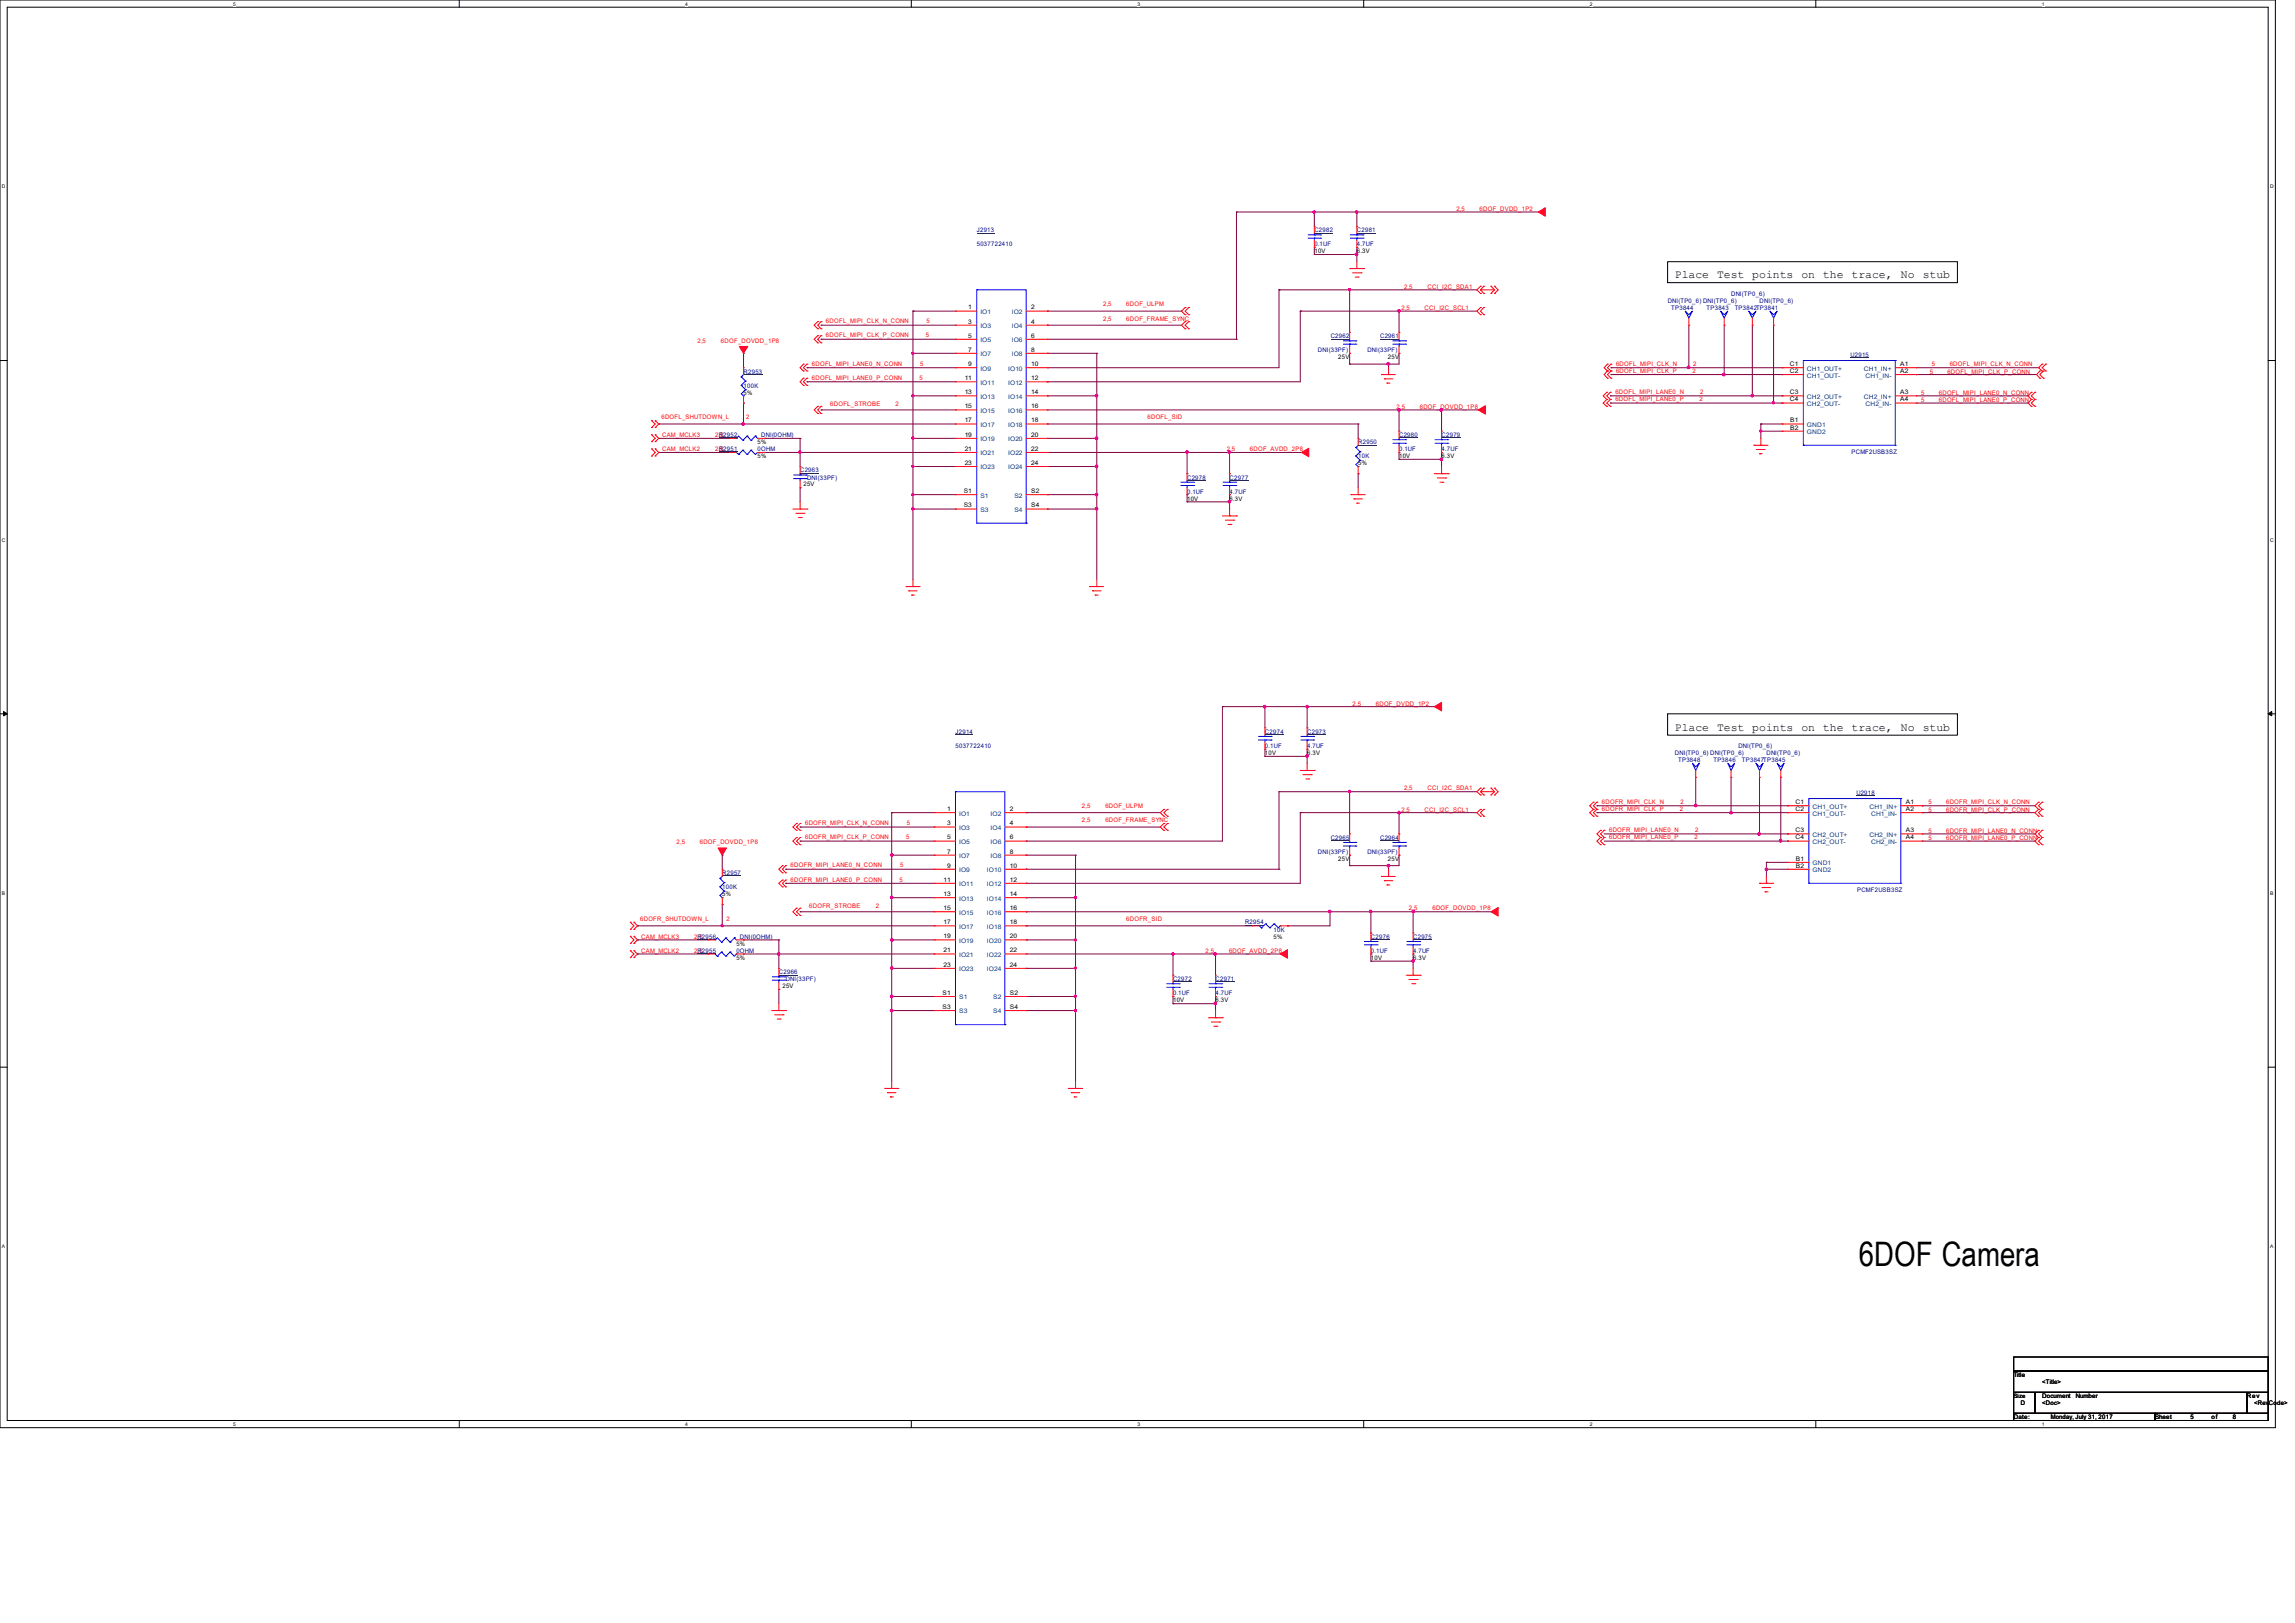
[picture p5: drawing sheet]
<svg xmlns="http://www.w3.org/2000/svg" width="297mm" height="210mm" viewBox="0 0 297 210" stroke-linecap="round" stroke-linejoin="round" font-family="sans-serif">
<defs><g id="words">
<text font-size="4.4" x="240.6" y="163.8">6DOF Camera</text>
<g font-size="1.5">
<text x="216.7" y="36">Place Test points on the trace,</text>
<text x="246" y="36">No</text>
<text x="248.8" y="36">stub</text>
<text x="216.7" y="94.5">Place Test points on the trace,</text>
<text x="246" y="94.5">No</text>
<text x="248.8" y="94.5">stub</text>
</g>
<g font-size=".8" fill="#f00">
<text x="188.5" y="27.3">2,5</text>
<text x="191.5" y="27.3">6DOF_DVDD_1P2</text>
<text x="106.9" y="41.8">6DOFL_MIPI_CLK_N_CONN</text>
<text x="119.9" y="41.8">5</text>
<text x="142.8" y="39.6">2,5</text>
<text x="142.8" y="41.5">2,5</text>
<text x="145.8" y="39.6">6DOF_ULPM</text>
<text x="145.8" y="41.5">6DOF_FRAME_SYNC</text>
<text x="181.4" y="40.1">2,5</text>
<text x="181.7" y="37.3">2,5</text>
<text x="184.4" y="40.1">CCI_I2C_SCL1</text>
<text x="184.8" y="37.3">CCI_I2C_SDA1</text>
<text x="90.3" y="44.3">2,5</text>
<text x="93.3" y="44.3">6DOF_DOVDD_1P8</text>
<text x="105.1" y="47.3">6DOFL_MIPI_LANE0_N_CONN</text>
<text x="106.9" y="43.6">6DOFL_MIPI_CLK_P_CONN</text>
<text x="119.1" y="47.3">5</text>
<text x="119.8" y="43.6">5</text>
<text x="209.1" y="47.3">6DOFL_MIPI_CLK_N</text>
<text x="219.1" y="47.3">2</text>
<text x="250" y="47.4">5</text>
<text x="252.3" y="47.4">6DOFL_MIPI_CLK_N_CONN</text>
<text x="105.1" y="49.1">6DOFL_MIPI_LANE0_P_CONN</text>
<text x="107.4" y="52.5">6DOFL_STROBE</text>
<text x="115.9" y="52.5">2</text>
<text x="119" y="49.1">5</text>
<text x="180.7" y="52.9">2,5</text>
<text x="183.7" y="52.9">6DOF_DOVDD_1P8</text>
<text x="209.1" y="51">6DOFL_MIPI_LANE0_N</text>
<text x="209.1" y="51.9">6DOFL_MIPI_LANE0_P</text>
<text x="209.1" y="48.2">6DOFL_MIPI_CLK_P</text>
<text x="219" y="48.2">2</text>
<text x="219.9" y="51.9">2</text>
<text x="220" y="51">2</text>
<text x="248.6" y="52">5</text>
<text x="248.6" y="51.1">5</text>
<text x="249.7" y="48.3">5</text>
<text x="250.9" y="52">6DOFL_MIPI_LANE0_P_CONN</text>
<text x="250.9" y="51.1">6DOFL_MIPI_LANE0_N_CONN</text>
<text x="252" y="48.3">6DOFL_MIPI_CLK_P_CONN</text>
<text x="85.6" y="54.3">6DOFL_SHUTDOWN_L</text>
<text x="85.7" y="58.4">CAM_MCLK2</text>
<text x="85.7" y="56.6">CAM_MCLK3</text>
<text x="92.5" y="58.4">2,5</text>
<text x="92.5" y="56.6">2,5</text>
<text x="96.6" y="54.3">2</text>
<text x="148.5" y="54.3">6DOFL_SID</text>
<text x="158.8" y="58.4">2,5</text>
<text x="161.8" y="58.4">6DOF_AVDD_2P8</text>
<text x="175.1" y="91.3">2,5</text>
<text x="178.1" y="91.3">6DOF_DVDD_1P2</text>
<text x="104.2" y="106.8">6DOFR_MIPI_CLK_N_CONN</text>
<text x="117.4" y="106.8">5</text>
<text x="140" y="104.6">2,5</text>
<text x="140" y="106.4">2,5</text>
<text x="143.1" y="104.6">6DOF_ULPM</text>
<text x="143.1" y="106.4">6DOF_FRAME_SYNC</text>
<text x="181.4" y="105">2,5</text>
<text x="181.7" y="102.3">2,5</text>
<text x="184.4" y="105">CCI_I2C_SCL1</text>
<text x="184.8" y="102.3">CCI_I2C_SDA1</text>
<text x="207.3" y="104">6DOFR_MIPI_CLK_N</text>
<text x="207.3" y="104.9">6DOFR_MIPI_CLK_P</text>
<text x="208.2" y="107.6">6DOFR_MIPI_LANE0_N</text>
<text x="217.4" y="104.9">2</text>
<text x="217.5" y="104">2</text>
<text x="219.4" y="107.6">2</text>
<text x="249.6" y="107.8">5</text>
<text x="249.6" y="104.1">5</text>
<text x="249.6" y="105">5</text>
<text x="251.9" y="107.8">6DOFR_MIPI_LANE0_N_CONN</text>
<text x="251.9" y="104.1">6DOFR_MIPI_CLK_N_CONN</text>
<text x="251.9" y="105">6DOFR_MIPI_CLK_P_CONN</text>
<text x="87.5" y="109.2">2,5</text>
<text x="90.6" y="109.2">6DOF_DOVDD_1P8</text>
<text x="102.3" y="112.2">6DOFR_MIPI_LANE0_N_CONN</text>
<text x="104.2" y="108.6">6DOFR_MIPI_CLK_P_CONN</text>
<text x="116.5" y="112.2">5</text>
<text x="117.3" y="108.6">5</text>
<text x="208.2" y="108.6">6DOFR_MIPI_LANE0_P</text>
<text x="219.3" y="108.6">2</text>
<text x="249.6" y="108.7">5</text>
<text x="251.9" y="108.7">6DOFR_MIPI_LANE0_P_CONN</text>
<text x="82.9" y="119.2">6DOFR_SHUTDOWN_L</text>
<text x="94" y="119.2">2</text>
<text x="102.3" y="114.1">6DOFR_MIPI_LANE0_P_CONN</text>
<text x="104.7" y="117.5">6DOFR_STROBE</text>
<text x="113.3" y="117.5">2</text>
<text x="116.4" y="114.1">5</text>
<text x="145.8" y="119.2">6DOFR_SID</text>
<text x="182.3" y="117.8">2,5</text>
<text x="185.4" y="117.8">6DOF_DOVDD_1P8</text>
<text x="83" y="123.3">CAM_MCLK2</text>
<text x="83" y="121.5">CAM_MCLK3</text>
<text x="89.8" y="123.3">2,5</text>
<text x="89.8" y="121.5">2,5</text>
<text x="156" y="123.3">2,5</text>
<text x="159.1" y="123.3">6DOF_AVDD_2P8</text>
</g>
<g font-size=".8" fill="#000080">
<text x="126.4" y="30.1">J2913</text>
<text x="126.4" y="31.9">5037722410</text>
<text x="170.1" y="30.1">C2982</text>
<text x="170.1" y="31.9">0.1UF</text>
<text x="175.6" y="30.1">C2981</text>
<text x="175.6" y="31.9">4.7UF</text>
<text x="215.8" y="39.2">DNI(TP0_6) DNI(TP0_6)</text>
<text x="216.3" y="40.1">TP3844</text>
<text x="220.9" y="40.1">TP3843</text>
<text x="224" y="38.3">DNI(TP0_6)</text>
<text x="224.5" y="40.1">TP3842TP3841</text>
<text x="227.7" y="39.2">DNI(TP0_6)</text>
<text x="170.6" y="45.6">DNI(33PF)</text>
<text x="172.2" y="43.8">C2962</text>
<text x="177" y="45.6">DNI(33PF)</text>
<text x="178.6" y="43.8">C2961</text>
<text x="239.5" y="46.1">U2915</text>
<text x="96.2" y="48.3">R2953</text>
<text x="96.2" y="50.2">100K</text>
<text x="93" y="56.6">R2952</text>
<text x="93" y="58.4">R2951</text>
<text x="98" y="58.4">0OHM</text>
<text x="98.5" y="56.6">DNI(0OHM)</text>
<text x="175.8" y="57.5">R2950</text>
<text x="175.8" y="59.3">10K</text>
<text x="181.1" y="56.6">C2980</text>
<text x="181.1" y="58.4">0.1UF</text>
<text x="186.6" y="56.6">C2979</text>
<text x="186.6" y="58.4">4.7UF</text>
<text x="239.6" y="58.8">PCMF2USB3SZ</text>
<text x="103.6" y="61.1">C2963</text>
<text x="104.4" y="62.1">DNI(33PF)</text>
<text x="153.6" y="62.1">C2978</text>
<text x="153.6" y="63.9">0.1UF</text>
<text x="159.1" y="62.1">C2977</text>
<text x="159.1" y="63.9">4.7UF</text>
<text x="123.7" y="95">J2914</text>
<text x="163.7" y="95">C2974</text>
<text x="169.2" y="95">C2973</text>
<text x="123.7" y="96.8">5037722410</text>
<text x="163.7" y="96.8">0.1UF</text>
<text x="169.2" y="96.8">4.7UF</text>
<text x="216.8" y="97.7">DNI(TP0_6) DNI(TP0_6)</text>
<text x="217.2" y="98.6">TP3848</text>
<text x="221.8" y="98.6">TP3846</text>
<text x="225" y="96.8">DNI(TP0_6)</text>
<text x="225.4" y="98.6">TP3847TP3845</text>
<text x="228.6" y="97.7">DNI(TP0_6)</text>
<text x="240.3" y="102.8">U2918</text>
<text x="93.5" y="113.2">R2957</text>
<text x="170.6" y="110.5">DNI(33PF)</text>
<text x="172.2" y="108.7">C2965</text>
<text x="177" y="110.5">DNI(33PF)</text>
<text x="178.6" y="108.7">C2964</text>
<text x="93.5" y="115.1">100K</text>
<text x="161.1" y="119.6">R2954</text>
<text x="240.3" y="115.4">PCMF2USB3SZ</text>
<text x="90.3" y="123.3">R2955</text>
<text x="90.3" y="121.5">R2956</text>
<text x="95.3" y="123.3">0OHM</text>
<text x="95.8" y="121.5">DNI(0OHM)</text>
<text x="164.8" y="120.6">10K</text>
<text x="177.4" y="121.5">C2976</text>
<text x="177.4" y="123.3">0.1UF</text>
<text x="182.9" y="121.5">C2975</text>
<text x="182.9" y="123.3">4.7UF</text>
<text x="100.8" y="126.1">C2966</text>
<text x="101.7" y="127">DNI(33PF)</text>
<text x="151.8" y="127">C2972</text>
<text x="151.8" y="128.8">0.1UF</text>
<text x="157.3" y="127">C2971</text>
<text x="157.3" y="128.8">4.7UF</text>
</g>
<g font-size=".8">
<text x="170.1" y="32.8">10V</text>
<text x="175.6" y="32.8">6.3V</text>
<text x="125.3" y="41.9">3</text>
<text x="125.3" y="40">1</text>
<text x="133.4" y="41.9">4</text>
<text x="133.4" y="40">2</text>
<text x="125.3" y="47.4">9</text>
<text x="125.3" y="45.5">7</text>
<text x="125.3" y="43.7">5</text>
<text x="133.4" y="47.4">10</text>
<text x="133.4" y="45.5">8</text>
<text x="133.4" y="43.7">6</text>
<text x="173.2" y="46.5">25V</text>
<text x="179.6" y="46.5">25V</text>
<text x="231.7" y="47.4">C1</text>
<text x="245.9" y="47.4">A1</text>
<text x="96.2" y="51.1">5%</text>
<text x="124.8" y="49.2">11</text>
<text x="124.8" y="52.8">15</text>
<text x="124.8" y="51">13</text>
<text x="133.4" y="49.2">12</text>
<text x="133.4" y="52.8">16</text>
<text x="133.4" y="51">14</text>
<text x="231.7" y="48.3">C2</text>
<text x="231.7" y="51">C3</text>
<text x="231.7" y="51.9">C4</text>
<text x="245.9" y="48.3">A2</text>
<text x="245.9" y="51">A3</text>
<text x="245.9" y="51.9">A4</text>
<text x="98" y="57.5">5%</text>
<text x="98" y="59.3">5%</text>
<text x="124.8" y="56.5">19</text>
<text x="124.8" y="54.7">17</text>
<text x="124.8" y="58.3">21</text>
<text x="133.4" y="56.5">20</text>
<text x="133.4" y="54.7">18</text>
<text x="133.4" y="58.3">22</text>
<text x="181.1" y="59.3">10V</text>
<text x="186.6" y="59.3">6.3V</text>
<text x="231.7" y="54.7">B1</text>
<text x="231.7" y="55.6">B2</text>
<text x="104" y="62.9">25V</text>
<text x="124.7" y="63.8">S1</text>
<text x="124.7" y="65.7">S3</text>
<text x="124.8" y="60.2">23</text>
<text x="133.4" y="63.8">S2</text>
<text x="133.4" y="65.7">S4</text>
<text x="133.4" y="60.2">24</text>
<text x="153.6" y="64.8">10V</text>
<text x="159.1" y="64.8">6.3V</text>
<text x="175.8" y="60.2">5%</text>
<text x="163.7" y="97.7">10V</text>
<text x="169.2" y="97.7">6.3V</text>
<text x="122.6" y="106.8">3</text>
<text x="122.6" y="104.9">1</text>
<text x="130.7" y="106.8">4</text>
<text x="130.7" y="104.9">2</text>
<text x="232.4" y="104.1">C1</text>
<text x="232.4" y="104.9">C2</text>
<text x="232.4" y="107.7">C3</text>
<text x="246.6" y="104.1">A1</text>
<text x="246.6" y="104.9">A2</text>
<text x="246.6" y="107.7">A3</text>
<text x="122.6" y="112.3">9</text>
<text x="122.6" y="110.4">7</text>
<text x="122.6" y="108.6">5</text>
<text x="130.7" y="112.3">10</text>
<text x="130.7" y="110.4">8</text>
<text x="130.7" y="108.6">6</text>
<text x="173.2" y="111.4">25V</text>
<text x="179.6" y="111.4">25V</text>
<text x="232.4" y="108.6">C4</text>
<text x="232.4" y="111.4">B1</text>
<text x="232.4" y="112.3">B2</text>
<text x="246.6" y="108.6">A4</text>
<text x="93.5" y="116">5%</text>
<text x="122.1" y="114.1">11</text>
<text x="122.1" y="117.8">15</text>
<text x="122.1" y="115.9">13</text>
<text x="122.1" y="119.6">17</text>
<text x="130.7" y="114.1">12</text>
<text x="130.7" y="119.6">18</text>
<text x="130.7" y="117.8">16</text>
<text x="130.7" y="115.9">14</text>
<text x="95.3" y="124.2">5%</text>
<text x="95.3" y="122.4">5%</text>
<text x="122.1" y="121.4">19</text>
<text x="122.1" y="125.1">23</text>
<text x="122.1" y="123.2">21</text>
<text x="130.7" y="121.4">20</text>
<text x="130.7" y="125.1">24</text>
<text x="130.7" y="123.2">22</text>
<text x="164.8" y="121.5">5%</text>
<text x="177.4" y="124.2">10V</text>
<text x="182.9" y="124.2">6.3V</text>
<text x="101.3" y="127.9">25V</text>
<text x="122" y="128.7">S1</text>
<text x="122" y="130.6">S3</text>
<text x="130.7" y="128.7">S2</text>
<text x="130.7" y="130.6">S4</text>
<text x="151.8" y="129.7">10V</text>
<text x="157.3" y="129.7">6.3V</text>
<text x="260.6" y="178.2">Title</text>
<text x="264.3" y="179.1">&lt;Title&gt;</text>
<text x="260.6" y="180.9">Size</text>
<text x="260.6" y="183.6">Date:</text>
<text x="261.5" y="181.8">D</text>
<text x="264.3" y="180.9">Document</text>
<text x="264.3" y="181.8">&lt;Doc&gt;</text>
<text x="265.4" y="183.6">Monday, July 31, 2017</text>
<text x="268.6" y="180.9">Number</text>
<text x="278.9" y="183.6">Sheet</text>
<text x="283.5" y="183.6">5</text>
<text x="286.2" y="183.6">of</text>
<text x="289" y="183.6">8</text>
<text x="290.8" y="180.9">Rev</text>
<text x="291.7" y="181.8">&lt;RevCode&gt;</text>
</g>
<g font-size=".8" fill="#004080">
<text x="126.9" y="40.6">IO1</text>
<text x="130.9" y="40.6">IO2</text>
<text x="126.9" y="48">IO9</text>
<text x="126.9" y="46.1">IO7</text>
<text x="126.9" y="44.3">IO5</text>
<text x="126.9" y="42.5">IO3</text>
<text x="130.5" y="48">IO10</text>
<text x="130.9" y="46.1">IO8</text>
<text x="130.9" y="44.3">IO6</text>
<text x="130.9" y="42.5">IO4</text>
<text x="233.9" y="48">CH1_OUT+</text>
<text x="241.2" y="48">CH1_IN+</text>
<text x="126.9" y="49.8">IO11</text>
<text x="126.9" y="53.4">IO15</text>
<text x="126.9" y="51.6">IO13</text>
<text x="130.5" y="49.8">IO12</text>
<text x="130.5" y="53.4">IO16</text>
<text x="130.5" y="51.6">IO14</text>
<text x="233.9" y="48.9">CH1_OUT-</text>
<text x="233.9" y="51.6">CH2_OUT+</text>
<text x="233.9" y="52.5">CH2_OUT-</text>
<text x="241.2" y="51.6">CH2_IN+</text>
<text x="241.4" y="48.9">CH1_IN-</text>
<text x="241.4" y="52.5">CH2_IN-</text>
<text x="126.9" y="57.1">IO19</text>
<text x="126.9" y="55.2">IO17</text>
<text x="126.9" y="58.9">IO21</text>
<text x="130.5" y="57.1">IO20</text>
<text x="130.5" y="55.2">IO18</text>
<text x="130.5" y="58.9">IO22</text>
<text x="233.9" y="55.2">GND1</text>
<text x="233.9" y="56.2">GND2</text>
<text x="126.9" y="64.4">S1</text>
<text x="126.9" y="60.7">IO23</text>
<text x="130.5" y="60.7">IO24</text>
<text x="131.3" y="64.4">S2</text>
<text x="126.9" y="66.2">S3</text>
<text x="131.3" y="66.2">S4</text>
<text x="124.1" y="107.4">IO3</text>
<text x="124.1" y="105.5">IO1</text>
<text x="128.2" y="107.4">IO4</text>
<text x="128.2" y="105.5">IO2</text>
<text x="234.6" y="104.6">CH1_OUT+</text>
<text x="234.6" y="105.5">CH1_OUT-</text>
<text x="241.9" y="104.6">CH1_IN+</text>
<text x="242.2" y="105.5">CH1_IN-</text>
<text x="124.1" y="112.9">IO9</text>
<text x="124.1" y="111">IO7</text>
<text x="124.1" y="109.2">IO5</text>
<text x="127.7" y="112.9">IO10</text>
<text x="128.2" y="111">IO8</text>
<text x="128.2" y="109.2">IO6</text>
<text x="234.6" y="108.3">CH2_OUT+</text>
<text x="234.6" y="109.2">CH2_OUT-</text>
<text x="234.6" y="112">GND1</text>
<text x="234.6" y="112.9">GND2</text>
<text x="241.9" y="108.3">CH2_IN+</text>
<text x="242.2" y="109.2">CH2_IN-</text>
<text x="124.1" y="114.7">IO11</text>
<text x="124.1" y="118.4">IO15</text>
<text x="124.1" y="116.5">IO13</text>
<text x="127.7" y="114.7">IO12</text>
<text x="127.7" y="118.4">IO16</text>
<text x="127.7" y="116.5">IO14</text>
<text x="124.1" y="122">IO19</text>
<text x="124.1" y="120.2">IO17</text>
<text x="124.1" y="125.7">IO23</text>
<text x="124.1" y="123.8">IO21</text>
<text x="127.7" y="122">IO20</text>
<text x="127.7" y="120.2">IO18</text>
<text x="127.7" y="125.7">IO24</text>
<text x="127.7" y="123.8">IO22</text>
<text x="124.1" y="129.3">S1</text>
<text x="124.1" y="131.1">S3</text>
<text x="128.5" y="129.3">S2</text>
<text x="128.5" y="131.1">S4</text>
</g>
<g font-size=".6">
<text x="30.2" y=".7">5</text>
<text x="88.7" y=".7">4</text>
<text x="147.2" y=".7">3</text>
<text x="205.7" y=".7">2</text>
<text x="264.2" y=".7">1</text>
<text x=".3" y="24.4">D</text>
<text x="293.8" y="24.4">D</text>
<text x=".3" y="70.1">C</text>
<text x="293.8" y="70.1">C</text>
<text x=".3" y="115.8">B</text>
<text x="293.8" y="115.8">B</text>
<text x=".3" y="161.5">A</text>
<text x="293.8" y="161.5">A</text>
<text x="30.2" y="184.5">5</text>
<text x="88.7" y="184.5">4</text>
<text x="147.2" y="184.5">3</text>
<text x="205.7" y="184.5">2</text>
<text x="264.2" y="184.5">1</text>
</g>
</g></defs>
<path d="M0 0h294.5v184.7h-294.5zM.9 .9h292.6v182.9h-292.6z" fill="none" stroke="#000" stroke-width=".13"/>
<g fill="#fff">
<path d="M30.2 .1h.3v.7h-.3z"/>
<path d="M30.2 183.9h.3v.8h-.3z"/>
</g>
<path d="M59.4 0v.9M59.4 183.8v.9" fill="none" stroke="#000" stroke-width=".13"/>
<g fill="#fff">
<path d="M88.7 .1h.3v.7h-.3z"/>
<path d="M88.7 183.9h.3v.8h-.3z"/>
</g>
<path d="M117.9 0v.9M117.9 183.8v.9" fill="none" stroke="#000" stroke-width=".13"/>
<g fill="#fff">
<path d="M147.2 .1h.3v.7h-.3z"/>
<path d="M147.2 183.9h.3v.8h-.3z"/>
</g>
<path d="M176.5 0v.9M176.5 183.8v.9" fill="none" stroke="#000" stroke-width=".13"/>
<g fill="#fff">
<path d="M205.7 .1h.4v.7h-.4z"/>
<path d="M205.7 183.9h.4v.8h-.4z"/>
</g>
<path d="M235 0v.9M235 183.8v.9" fill="none" stroke="#000" stroke-width=".13"/>
<g fill="#fff">
<path d="M264.2 .1h.4v.7h-.4z"/>
<path d="M264.2 183.9h.4v.8h-.4z"/>
<path d="M.3 23.8h.4v.7h-.4z"/>
<path d="M293.8 23.8h.5v.7h-.5z"/>
<path d="M.3 69.5h.4v.7h-.4z"/>
<path d="M293.8 69.5h.5v.7h-.5z"/>
</g>
<path d="M0 46.7h.9M293.5 46.7h1" fill="none" stroke="#000" stroke-width=".13"/>
<g fill="#fff">
<path d="M.3 115.2h.4v.8h-.4z"/>
<path d="M293.8 115.2h.4v.8h-.4z"/>
</g>
<path d="M0 92.4h.9M293.5 92.4h1" fill="none" stroke="#000" stroke-width=".13"/>
<path d="M.5 92.1l.4 .3-.4 .2zM293.5 92.4l.5-.3v.5z" fill="#000" stroke="#000" stroke-width=".13"/>
<g fill="#fff">
<path d="M.3 161h.3v.7h-.3z"/>
<path d="M293.8 161h.4v.7h-.4z"/>
</g>
<path d="M215.8 33.9h37.5v2.7h-37.5zM215.8 92.4h37.5v2.7h-37.5zM0 138.1h.9M293.5 138.1h1M260.6 175.6h32.9v1.8h-32.9zM260.6 177.4h32.9v2.8h-32.9zM260.6 180.2h2.8v2.7h-2.8zM260.6 182.9h18.3v.9h-18.3zM263.4 180.2h27.4v2.7h-27.4zM278.9 182.9h14.6v.9h-14.6zM290.8 180.2h2.7v2.7h-2.7z" fill="none" stroke="#000" stroke-width=".13"/>
<g fill="none" stroke="#800040" stroke-width=".13">
<path d="M160 27.4h.1M160 27.4v16.5M160 27.4h39.1M165.5 37.5h.1M165.5 37.5v10.1h-29.9M165.5 37.5h25.6M170.1 27.4h.1M170.1 32.9h.1M170.1 32h.1M170.1 32.9h5.5M170.1 27.4v1.9M170.1 32v.9"/>
<path d="M174.7 37.5h.1M174.7 37.5v5.5M175.6 32.9h.1M175.6 32h.1M175.6 27.4h.1M175.6 27.4v1.9M175.6 32v1.9M199.1 27.4h.1M85.3 54.9h.1M85.3 58.5h.1M85.3 56.7h.1M85.3 56.7h9.1"/>
<path d="M85.3 54.9h38.4M85.3 58.5h9.1M96.2 45.7h.1M96.2 52.2h.1M96.2 54.9h.1M96.2 45.7v1.9M96.2 52.2v2.7M99 58.5h.1M99 56.7h.1M99 56.7h4.5M99 58.5h24.7M103.5 56.7h.1"/>
<path d="M103.5 58.5h.1M103.5 56.7v3.7M104.4 47.6h.1M104.4 49.4h.1M104.4 47.6h19.3M104.4 49.4h19.3M106.3 42.1h.1M106.3 43.9h.1M106.3 53h.1M106.3 42.1h17.4M106.3 43.9h17.4M106.3 53h17.4"/>
<path d="M118.2 40.3h.1M118.2 45.7h.1M118.2 51.2h.1M118.2 56.7h.1M118.2 40.3v34.7M118.2 40.3h5.5M118.2 45.7h5.5M118.2 51.2h5.5M118.2 56.7h5.5M135.6 45.7h.1M135.6 51.2h.1M135.6 56.7h.1"/>
<path d="M135.6 40.3h.1M135.6 42.1h.1M135.6 54.9h.1M135.6 47.6h.1M135.6 49.4h.1M135.6 42.1h17.3M135.6 43.9h24.4M135.6 40.3h17.3M135.6 45.7h6.3M135.6 51.2h6.3M135.6 56.7h6.3M135.6 53h55.7"/>
<path d="M135.6 54.9h40.2M135.6 58.5h32.8M141.9 45.7h.1M141.9 51.2h.1M141.9 56.7h.1M141.9 45.7v29.3M153.6 58.5h.1M153.6 58.5v2.8M159.1 58.5h.1M159.1 58.5v2.8M160 43.9h.1M168.3 40.3h.1"/>
<path d="M168.3 40.3h22.8M168.3 40.3v9.1h-32.7M168.4 58.5h.1M174.7 45.7h.1M174.7 47.1h.1M174.7 45.7v1.4M175.8 54.9h.1M175.8 54.9v1.8M179.7 47.1h.1M179.7 47.1v.5M181.1 53h.1M181.1 45.7h.1"/>
<path d="M181.1 40.3h.1M181.1 58.5h.1M181.1 59.4h.1M181.1 40.3v2.7M181.1 45.7v1.4h-6.4M181.1 53v2.8M181.1 58.5v.9M181.1 59.4h5.5M186.6 58.5h.1M186.6 59.4h.1M186.6 53h.1M186.6 53v2.8"/>
<path d="M186.6 58.5v1.9M191.3 53h.1M208.4 51.2h.1M208.4 52.2h.1M208.4 51.2h22.2M208.4 52.2h22.2M208.5 47.6h.1M208.5 48.5h.1M208.5 47.6h22.1M208.5 48.5h22.1M218.6 47.6h.1M218.6 42.1v5.5"/>
<path d="M223.1 48.5h.1M223.1 42.1v6.4M226.8 51.2h.1M226.8 42.1v9.1M227.9 54.9h.1M227.9 55.8h.1M227.9 54.9h2.7M227.9 54.9v1.8M227.9 55.8h2.7M229.5 52.2h.1M229.5 42.1v10.1M230.6 47.6h.1"/>
<path d="M230.6 48.5h.1M230.6 51.2h.1M230.6 52.2h.1M248 48.5h.1M248 51.2h14.5M248 47.6h15.8M248 48.5h15.6M248 52.2h14.5M262.5 52.2h.1M262.5 51.2h.1M263.8 47.6h.1M103.5 63.1h.1"/>
<path d="M103.5 63.1v1.8M118.2 64h.1M118.2 65.9h.1M118.2 60.4h.1M118.2 64h5.5M118.2 65.9h5.5M118.2 60.4h5.5M135.6 60.4h.1M135.6 64h.1M135.6 65.9h.1M135.6 64h6.3M135.6 65.9h6.3"/>
<path d="M135.6 60.4h6.3M141.9 60.4h.1M141.9 64h.1M141.9 65.9h.1M153.6 64h.1M153.6 64.9h.1M153.6 64v.9M153.6 64.9h5.5M159.1 64h.1M159.1 64.9h.1M159.1 64v1.9M175.8 61.3h.1"/>
<path d="M175.8 61.3v1.8M158.2 91.4h.1M158.2 91.4v17.4h-25.4M158.2 91.4h27.4M163.7 91.4h.1M163.7 96.9h.1M163.7 97.9h.1M163.7 91.4v2.8M163.7 96.9v1M163.7 97.9h5.5M169.2 96.9h.1M169.2 97.9h.1"/>
<path d="M169.2 91.4h.1M169.2 91.4v2.8M169.2 96.9v1.9M185.6 91.4h.1M82.5 119.8h.1M82.5 119.8h38.4M93.5 117.1h.1M93.5 110.7h.1M93.5 119.8h.1M93.5 110.7v1.8M93.5 117.1v2.7M101.7 112.5h.1"/>
<path d="M101.7 114.3h.1M101.7 112.5h19.2M101.7 114.3h19.2M103.5 108.8h.1M103.5 107h.1M103.5 118h.1M103.5 108.8h17.4M103.5 107h17.4M103.5 118h17.4M115.4 105.2h.1M115.4 116.2h.1M115.4 110.7h.1"/>
<path d="M115.4 105.2v34.7M115.4 105.2h5.5M115.4 116.2h5.5M115.4 110.7h5.5M132.8 110.7h.1M132.8 116.2h.1M132.8 105.2h.1M132.8 108.8h.1M132.8 107h.1M132.8 119.8h.1M132.8 118h.1M132.8 112.5h.1"/>
<path d="M132.8 114.3h.1M132.8 107h17.4M132.8 105.2h17.4M132.8 116.2h6.4M132.8 110.7h6.4M132.8 112.5h32.7M132.8 119.8h29.3M132.8 118h60.2M139.2 110.7h.1M139.2 116.2h.1M139.2 110.7v29.2M165.5 102.4h.1"/>
<path d="M165.5 112.5h.1M165.5 102.4v10.1M165.5 102.4h25.6M166.6 119.8h.1M168.3 105.2h.1M168.3 105.2v9.1h-35.5M168.3 105.2h22.8M172.1 118h.1M172.1 118v1.8h-5.5M174.7 112h.1M174.7 110.7h.1M174.7 102.4h.1"/>
<path d="M174.7 102.4v5.5M174.7 110.7v1.3M177.4 118h.1M177.4 118v2.7M179.7 112h.1M179.7 112v.5M181.1 110.7h.1M181.1 105.2h.1M181.1 105.2v2.7M181.1 110.7v1.3h-6.4M182.9 118h.1M182.9 118v2.7"/>
<path d="M193 118h.1M206.7 104.3h.1M206.7 105.2h.1M206.7 105.2h24.7M206.7 104.3h24.7M207.6 108.8h23.8M207.6 107.9h23.8M219.5 104.3h.1M219.5 100.6v3.7M224 105.2h.1M224 100.6v4.6M227.7 107.9h.1"/>
<path d="M227.7 100.6v7.3M228.6 111.6h.1M228.6 112.5h.1M228.6 112.5h2.8M228.6 111.6h2.8M228.6 111.6v1.8M230.5 108.8h.1M230.5 100.6v8.2M231.4 104.3h.1M231.4 105.2h.1M231.4 107.9h.1M231.4 108.8h.1"/>
<path d="M248.8 105.2h.1M248.8 104.3h.1M248.8 108.8h14.6M248.8 105.2h14.6M248.8 104.3h14.6M248.8 107.9h14.6M263.4 107.9h.1M263.4 108.8h.1M82.5 123.4h.1M82.5 121.6h.1M82.5 121.6h9.2M82.5 123.4h9.2"/>
<path d="M96.2 123.4h.1M96.2 121.6h.1M96.2 121.6h4.6M96.2 123.4h24.7M100.8 123.4h.1M100.8 121.6h.1M100.8 128h.1M100.8 121.6v3.7M100.8 128v1.9M115.4 130.8h.1M115.4 128.9h.1M115.4 121.6h.1"/>
<path d="M115.4 125.3h.1M115.4 130.8h5.5M115.4 128.9h5.5M115.4 121.6h5.5M115.4 125.3h5.5M132.8 121.6h.1M132.8 125.3h.1M132.8 128.9h.1M132.8 130.8h.1M132.8 130.8h6.4M132.8 128.9h6.4M132.8 121.6h6.4"/>
<path d="M132.8 125.3h6.4M132.8 123.4h32.9M139.2 121.6h.1M139.2 125.3h.1M139.2 128.9h.1M139.2 130.8h.1M151.8 123.4h.1M151.8 129.9h.1M151.8 128.9h.1M151.8 129.9h5.5M151.8 123.4v2.8M151.8 128.9v1"/>
<path d="M157.3 129.9h.1M157.3 128.9h.1M157.3 123.4h.1M157.3 123.4v2.8M157.3 128.9v1.9M165.7 123.4h.1M177.4 123.4h.1M177.4 124.4h.1M177.4 123.4v1M177.4 124.4h5.5M182.9 123.4h.1M182.9 124.4h.1"/>
<path d="M182.9 123.4v1.9"/>
</g>
<g fill="#f0f" stroke="#f0f" stroke-width=".13">
<circle cx="118.1" cy="64" r=".15"/>
<circle cx="118.1" cy="65.8" r=".15"/>
<circle cx="118.1" cy="51.2" r=".15"/>
<circle cx="118.1" cy="45.7" r=".15"/>
<circle cx="141.9" cy="51.2" r=".17"/>
<circle cx="118.1" cy="60.3" r=".15"/>
<circle cx="118.1" cy="56.7" r=".15"/>
<circle cx="141.9" cy="60.3" r=".17"/>
<circle cx="141.9" cy="56.7" r=".17"/>
<circle cx="181.1" cy="53" r=".17"/>
<circle cx="153.6" cy="58.5" r=".17"/>
<circle cx="141.9" cy="64" r=".17"/>
<circle cx="141.9" cy="65.8" r=".17"/>
<circle cx="179.7" cy="47.1" r=".17"/>
<circle cx="174.6" cy="37.5" r=".15"/>
<circle cx="181.1" cy="40.2" r=".17"/>
<circle cx="103.5" cy="58.5" r=".17"/>
<circle cx="96.2" cy="54.9" r=".17"/>
<circle cx="227.9" cy="55.8" r=".15"/>
<circle cx="115.4" cy="130.8" r=".17"/>
<circle cx="115.4" cy="121.6" r=".17"/>
<circle cx="115.4" cy="116.1" r=".17"/>
<circle cx="115.4" cy="110.6" r=".17"/>
<circle cx="139.2" cy="121.6" r=".15"/>
<circle cx="139.2" cy="116.1" r=".15"/>
<circle cx="115.4" cy="128.9" r=".17"/>
<circle cx="115.4" cy="125.3" r=".17"/>
<circle cx="139.2" cy="128.9" r=".15"/>
<circle cx="139.2" cy="125.3" r=".15"/>
<circle cx="151.8" cy="123.4" r=".15"/>
<circle cx="172.1" cy="117.9" r=".17"/>
<circle cx="139.2" cy="130.8" r=".15"/>
<circle cx="179.7" cy="112" r=".17"/>
<circle cx="181.1" cy="105.2" r=".17"/>
<circle cx="174.6" cy="102.4" r=".15"/>
<circle cx="100.8" cy="123.4" r=".17"/>
<circle cx="93.5" cy="119.8" r=".15"/>
<circle cx="228.6" cy="112.5" r=".17"/>
<circle cx="177.4" cy="117.9" r=".17"/>
<circle cx="157.3" cy="129.8" r=".17"/>
<circle cx="157.3" cy="123.4" r=".17"/>
<circle cx="169.2" cy="97.8" r=".17"/>
<circle cx="163.7" cy="91.4" r=".17"/>
<circle cx="169.2" cy="91.4" r=".17"/>
<circle cx="182.9" cy="124.4" r=".17"/>
<circle cx="182.9" cy="117.9" r=".17"/>
<circle cx="159.1" cy="64.9" r=".17"/>
<circle cx="159.1" cy="58.5" r=".17"/>
<circle cx="186.5" cy="59.4" r=".17"/>
<circle cx="186.5" cy="53" r=".17"/>
<circle cx="170.1" cy="27.4" r=".15"/>
<circle cx="175.6" cy="32.9" r=".17"/>
<circle cx="175.6" cy="27.4" r=".17"/>
<circle cx="218.5" cy="47.5" r=".17"/>
<circle cx="226.8" cy="51.2" r=".17"/>
<circle cx="229.5" cy="52.1" r=".15"/>
<circle cx="219.5" cy="104.2" r=".17"/>
<circle cx="223.1" cy="48.5" r=".17"/>
<circle cx="224" cy="105.2" r=".17"/>
<circle cx="227.7" cy="107.9" r=".17"/>
<circle cx="230.4" cy="108.8" r=".17"/>
</g>
<g fill="none" stroke="#f00" stroke-width=".13">
<path d="M153.4 39.8h.1M153.4 39.8l-.5 .5 .5 .4M153.8 39.8h.1M153.8 39.8l-.4 .5 .4 .4M170.1 29.3h.1M170.1 32h.1M170.1 29.3v.9M170.1 31.1v.9M174.7 34.8h1.8M175 35.3h1.1M175.4 35.9h.4M175.6 34.8h.1"/>
<path d="M175.6 29.3h.1M175.6 32h.1M175.6 29.3v.9M175.6 31.1v.9M175.6 33.9v.9M175.8 35.9h.1M176.1 35.3h.1M176.5 34.8h.1M191.6 39.8h.1M191.6 38h.1M191.6 37h.1M191.6 37.5h.1"/>
<path d="M191.6 39.8l-.5 .5 .5 .4M191.6 37l-.5 .5 .5 .5M191.6 37.5l.4 .5M191.6 37.5h1.8M192 39.8h.1M192 37h.1M192 38h.1M192 39.8l-.4 .5 .4 .4M192 37l-.4 .5M193 37h.1M193 38h.1M193 37l.4 .5"/>
<path d="M193.4 37h.1M193.4 38h.1M193.4 37l.5 .5-.5 .5M193.4 37.5l-.4 .5M84.3 55.3h.1M84.3 54.4h.1M84.3 58.1h.1M84.3 59h.1M84.3 56.3h.1M84.3 57.1h.1M84.3 54.4l.5 .5-.5 .4M84.3 58.1l.5 .4-.5 .5"/>
<path d="M84.3 56.3l.5 .4-.5 .4M84.8 54.4h.1M84.8 55.3h.1M84.8 59h.1M84.8 58.1h.1M84.8 57.1h.1M84.8 56.3h.1M84.8 54.4l.5 .5-.5 .4M84.8 58.1l.5 .4-.5 .5M84.8 56.3l.5 .4-.5 .4M94.4 56.7h.1M94.4 58.5h.1"/>
<path d="M94.4 56.7h.9M94.4 58.5h.9M96.2 52.2h.1M96.2 47.6h.1M96.2 47.6v.9M96.2 51.2v1M98 56.7h1M98 58.5h1M99 56.7h.1M99 58.5h.1M104 48.9h.1M104 49.9h.1"/>
<path d="M104 47.1h.1M104 48h.1M104 48.9l-.5 .5 .5 .5M104 47.1l-.5 .5 .5 .4M104.4 48.9h.1M104.4 49.9h.1M104.4 47.1h.1M104.4 48h.1M104.4 48.9l-.4 .5 .4 .5M104.4 47.1l-.4 .5 .4 .4M105.8 43.4h.1M105.8 44.4h.1"/>
<path d="M105.8 41.6h.1M105.8 42.5h.1M105.8 52.6h.1M105.8 53.5h.1M105.8 43.4l-.4 .5 .4 .5M105.8 41.6l-.4 .5 .4 .4M105.8 52.6l-.4 .4 .4 .5M106.3 43.4h.1M106.3 44.4h.1M106.3 41.6h.1M106.3 42.5h.1M106.3 52.6h.1"/>
<path d="M106.3 53.5h.1M106.3 43.4l-.5 .5 .5 .5M106.3 41.6l-.5 .5 .5 .4M106.3 52.6l-.5 .4 .5 .5M123.7 56.7h.1M123.7 49.4h.1M123.7 47.6h.1M123.7 45.7h.1M123.7 43.9h.1M123.7 42.1h.1M123.7 40.3h.1M123.7 53h.1"/>
<path d="M123.7 51.2h.1M123.7 54.9h.1M123.7 58.5h.1M123.7 47.6h2.7M123.7 51.2h2.7M123.7 54.9h2.7M123.7 56.7h2.7M123.7 49.4h2.7M123.7 45.7h2.7M123.7 43.9h2.7M123.7 42.1h2.7M123.7 40.3h2.7"/>
<path d="M123.7 53h2.7M123.7 58.5h2.7M132.8 47.6h2.8M132.8 51.2h2.8M132.8 54.9h2.8M132.8 56.7h2.8M132.8 49.4h2.8M132.8 45.7h2.8M132.8 43.9h2.8M132.8 42.1h2.8M132.8 40.3h2.8M132.8 53h2.8"/>
<path d="M132.8 58.5h2.8M135.6 49.4h.1M135.6 47.6h.1M135.6 45.7h.1M135.6 43.9h.1M135.6 42.1h.1M135.6 56.7h.1M135.6 40.3h.1M135.6 54.9h.1M135.6 53h.1M135.6 51.2h.1M135.6 58.5h.1"/>
<path d="M153.4 40.7h.1M153.4 41.6h.1M153.4 42.5h.1M153.4 41.6l-.5 .5 .5 .4M153.8 40.7h.1M153.8 42.5h.1M153.8 41.6h.1M153.8 41.6l-.4 .5 .4 .4M174.7 43h.1M174.7 45.7h.1M174.7 43v.9M174.7 44.8v.9"/>
<path d="M175.8 56.7h.1M175.8 56.7v.9M178.8 48.5h.1M178.8 48.5h1.8M179.2 49h.1M179.2 49h1.1M179.5 49.6h.1M179.5 49.6h.4M179.7 48.5h.1M179.7 47.6v.9M181.1 43h.1M181.1 45.7h.1"/>
<path d="M181.1 55.8h.1M181.1 58.5h.1M181.1 43v.9M181.1 44.8v.9M181.1 55.8v.9M181.1 57.6v.9M186.6 55.8h.1M186.6 58.5h.1M186.6 55.8v.9M186.6 57.6v.9M191.6 40.7h.1M192 40.7h.1"/>
<path d="M207.9 50.8h.1M207.9 51.7h.1M207.9 52.6h.1M207.9 50.8l-.4 .4 .4 .5M207.9 51.7l-.4 .5 .4 .4M208 47.1h.1M208 48h.1M208 48.9h.1M208 47.1l-.4 .5 .4 .4M208 48l-.4 .5 .4 .4M208.4 50.8h.1M208.4 51.7h.1"/>
<path d="M208.4 52.6h.1M208.4 50.8l-.5 .4 .5 .5M208.4 51.7l-.5 .5 .5 .4M208.5 47.1h.1M208.5 48h.1M208.5 48.9h.1M208.5 47.1l-.5 .5 .5 .4M208.5 48l-.5 .5 .5 .4M218.6 42.1h.1M218.6 41.1v1M223.1 42.1h.1M223.1 41.1v1"/>
<path d="M226.8 42.1h.1M226.8 41.1v1M227 57.6h.1M227 57.6h1.8M227.3 58.2h.1M227.3 58.2h1.1M227.7 58.7h.1M227.7 58.7h.3M227.9 57.6h.1M227.9 56.7v.9M229.5 42.1h.1M229.5 41.1v1"/>
<path d="M230.6 47.6h.1M230.6 48.5h.1M230.6 51.2h.1M230.6 52.2h.1M230.6 54.9h.1M230.6 55.8h.1M230.6 48.5h2.8M230.6 47.6h2.8M230.6 51.2h2.8M230.6 52.2h2.8M230.6 54.9h2.8M230.6 55.8h2.8"/>
<path d="M245.3 48.5h2.7M245.3 47.6h2.7M245.3 51.2h2.7M245.3 52.2h2.7M248 47.6h.1M248 48.5h.1M248 51.2h.1M248 52.2h.1M262.9 51.7h.1M262.9 52.6h.1M262.9 50.8h.1M262.9 51.7l-.4 .5 .4 .4"/>
<path d="M262.9 50.8l-.4 .4 .4 .5M263.4 52.6h.1M263.4 51.7h.1M263.4 50.8h.1M263.4 51.7l-.5 .5 .5 .4M263.4 50.8l-.5 .4 .5 .5M264 48h.1M264 48.9h.1M264 48l-.4 .5 .4 .4M264.3 47.1h.1M264.3 48h.1M264.3 47.1l-.5 .5 .5 .4"/>
<path d="M264.5 48.9h.1M264.5 48h.1M264.5 48l-.5 .5 .5 .4M264.8 48h.1M264.8 47.1h.1M264.8 47.1l-.5 .5 .5 .4M102.6 65.9h1.8M103 66.4h1.1M103.3 67h.4M103.5 65.9h.1M103.5 60.4h.1M103.5 63.1h.1"/>
<path d="M103.5 60.4v.9M103.5 62.2v.9M103.5 64.9v1M103.7 67h.1M104.1 66.4h.1M104.4 65.9h.1M117.3 75.9h.1M117.3 75.9h1.8M117.6 76.5h.1M117.6 76.5h1.1M118 77h.1M118 77h.3"/>
<path d="M118.2 75.9h.1M118.2 75v.9M123.7 64h.1M123.7 65.9h.1M123.7 60.4h.1M123.7 64h2.7M123.7 65.9h2.7M123.7 60.4h2.7M132.8 64h2.8M132.8 65.9h2.8M132.8 60.4h2.8M135.6 64h.1"/>
<path d="M135.6 65.9h.1M135.6 60.4h.1M141 75.9h.1M141 75.9h1.8M141.4 76.5h.1M141.4 76.5h1.1M141.7 77h.1M141.7 77h.4M141.9 75.9h.1M141.9 75v.9M153.6 61.3h.1M153.6 64h.1"/>
<path d="M153.6 61.3v.9M153.6 63.1v.9M158.2 66.8h1.8M158.6 67.3h1.1M158.9 67.9h.4M159.1 66.8h.1M159.1 61.3h.1M159.1 64h.1M159.1 61.3v.9M159.1 63.1v.9M159.1 65.9v.9M159.3 67.9h.1"/>
<path d="M159.7 67.3h.1M160 66.8h.1M174.8 64h.1M174.8 64h1.9M175.2 64.6h.1M175.2 64.6h1.1M175.6 65.1h.1M175.6 65.1h.3M175.8 64h.1M175.8 61.3h.1M175.8 60.4v.9M175.8 63.1v.9"/>
<path d="M185.6 61.3h1.9M186 61.8h1.1M186.4 62.4h.3M186.6 61.3h.1M186.6 60.4v.9M186.7 62.4h.1M187.1 61.8h.1M187.5 61.3h.1M163.7 94.2h.1M163.7 96.9h.1M163.7 94.2v.9M163.7 96v.9"/>
<path d="M168.3 99.7h1.8M169.2 99.7h.1M169.2 94.2h.1M169.2 96.9h.1M169.2 94.2v.9M169.2 96v.9M169.2 98.8v.9M170.1 99.7h.1M219.5 99.7v.9M224 99.7v.9M227.7 99.7v.9M230.5 99.7v.9"/>
<path d="M81.6 119.3h.1M81.6 119.3l.4 .5-.4 .5M82 119.3h.1M82 119.3l.5 .5-.5 .5M93.5 117.1h.1M93.5 112.5h.1M93.5 112.5v.9M93.5 116.2v.9M101.3 113.9h.1M101.3 114.8h.1M101.3 112h.1M101.3 112.9h.1"/>
<path d="M101.3 113.9l-.5 .4 .5 .5M101.3 112l-.5 .5 .5 .4M101.7 113.9h.1M101.7 114.8h.1M101.7 112h.1M101.7 112.9h.1M101.7 113.9l-.4 .4 .4 .5M101.7 112l-.4 .5 .4 .4M103.1 117.5h.1M103.1 118.4h.1M103.1 106.6h.1M103.1 107.4h.1"/>
<path d="M103.1 108.4h.1M103.1 109.3h.1M103.1 117.5l-.5 .5 .5 .4M103.1 106.6l-.5 .4 .5 .4M103.1 108.4l-.5 .4 .5 .5M103.5 117.5h.1M103.5 118.4h.1M103.5 106.6h.1M103.5 107.4h.1M103.5 108.4h.1M103.5 109.3h.1M103.5 117.5l-.4 .5 .4 .4"/>
<path d="M103.5 106.6l-.4 .4 .4 .4M103.5 108.4l-.4 .4 .4 .5M120.9 114.3h.1M120.9 112.5h.1M120.9 110.7h.1M120.9 108.8h.1M120.9 107h.1M120.9 105.2h.1M120.9 118h.1M120.9 116.2h.1M120.9 119.8h.1M120.9 114.3h2.8"/>
<path d="M120.9 119.8h2.8M120.9 112.5h2.8M120.9 110.7h2.8M120.9 108.8h2.8M120.9 107h2.8M120.9 105.2h2.8M120.9 118h2.8M120.9 116.2h2.8M130 114.3h2.8M130 119.8h2.8M130 112.5h2.8M130 110.7h2.8"/>
<path d="M130 108.8h2.8M130 107h2.8M130 105.2h2.8M130 118h2.8M130 116.2h2.8M132.8 114.3h.1M132.8 112.5h.1M132.8 110.7h.1M132.8 108.8h.1M132.8 107h.1M132.8 105.2h.1M132.8 119.8h.1"/>
<path d="M132.8 118h.1M132.8 116.2h.1M150.6 104.7h.1M150.6 105.6h.1M150.6 106.6h.1M150.6 107.4h.1M150.6 104.7l-.4 .5 .4 .4M150.6 106.6l-.4 .4 .4 .4M151.1 105.6h.1M151.1 104.7h.1M151.1 107.4h.1M151.1 106.6h.1"/>
<path d="M151.1 104.7l-.5 .5 .5 .4M151.1 106.6l-.5 .4 .5 .4M162.1 119.8h.1M162.1 119.8h.9M165.7 119.8h.9M166.6 119.8h.1M168.6 100.2h1.1M169 100.8h.4M169.4 100.8h.1M169.7 100.2h.1M174.7 107.9h.1M174.7 110.7h.1"/>
<path d="M174.7 107.9v.9M174.7 109.7v1M178.8 113.4h.1M178.8 113.4h1.8M179.2 114h.1M179.2 114h1.1M179.5 114.5h.1M179.5 114.5h.4M179.7 113.4h.1M179.7 112.5v.9M181.1 107.9h.1M181.1 110.7h.1"/>
<path d="M181.1 107.9v.9M181.1 109.7v1M191.6 102.9h.1M191.6 102h.1M191.6 102.4h.1M191.6 105.6h.1M191.6 104.7h.1M191.6 102l-.5 .4 .5 .5M191.6 102.4l.4 .5M191.6 102.4h1.8M191.6 104.7l-.5 .5 .5 .4M192 102h.1"/>
<path d="M192 102.9h.1M192 104.7h.1M192 105.6h.1M192 102l-.4 .4M192 104.7l-.4 .5 .4 .4M193 102h.1M193 102.9h.1M193 102l.4 .4M193.4 102h.1M193.4 102.9h.1M193.4 102l.5 .4-.5 .5M193.4 102.4l-.4 .5"/>
<path d="M206.2 103.8h.1M206.2 104.7h.1M206.2 105.6h.1M206.2 103.8l-.5 .5 .5 .4M206.2 104.7l-.5 .5 .5 .4M206.7 103.8h.1M206.7 104.7h.1M206.7 105.6h.1M206.7 103.8l-.5 .5 .5 .4M206.7 104.7l-.5 .5 .5 .4M207.1 107.4h.1M207.1 108.4h.1"/>
<path d="M207.1 109.3h.1M207.1 107.4l-.4 .5 .4 .5M207.1 108.4l-.4 .4 .4 .5M207.6 107.4h.1M207.6 108.4h.1M207.6 109.3h.1M207.6 107.4l-.5 .5 .5 .5M207.6 108.4l-.5 .4 .5 .5M219.5 100.6h.1M224 100.6h.1M227.7 114.3h.1M227.7 100.6h.1"/>
<path d="M227.7 114.3h1.8M228 114.9h.1M228 114.9h1.2M228.4 115.4h.1M228.4 115.4h.4M228.6 114.3h.1M228.6 113.4v.9M230.5 100.6h.1M231.4 104.3h.1M231.4 105.2h.1M231.4 107.9h.1M231.4 108.8h.1"/>
<path d="M231.4 111.6h.1M231.4 112.5h.1M231.4 112.5h2.7M231.4 108.8h2.7M231.4 105.2h2.7M231.4 104.3h2.7M231.4 107.9h2.7M231.4 111.6h2.7M246 108.8h2.8M246 105.2h2.8M246 104.3h2.8M246 107.9h2.8"/>
<path d="M248.8 104.3h.1M248.8 105.2h.1M248.8 107.9h.1M248.8 108.8h.1M263.8 107.4h.1M263.8 108.4h.1M263.8 109.3h.1M263.8 103.8h.1M263.8 104.7h.1M263.8 105.6h.1M263.8 107.4l-.4 .5 .4 .5M263.8 108.4l-.4 .4 .4 .5"/>
<path d="M263.8 103.8l-.4 .5 .4 .4M263.8 104.7l-.4 .5 .4 .4M264.3 108.4h.1M264.3 107.4h.1M264.3 109.3h.1M264.3 104.7h.1M264.3 103.8h.1M264.3 105.6h.1M264.3 107.4l-.5 .5 .5 .5M264.3 108.4l-.5 .4 .5 .5M264.3 103.8l-.5 .5 .5 .4M264.3 104.7l-.5 .5 .5 .4"/>
<path d="M81.6 120.3h.1M81.6 123h.1M81.6 123.9h.1M81.6 121.2h.1M81.6 122.1h.1M81.6 123l.4 .4-.4 .5M81.6 121.2l.4 .4-.4 .5M82 120.3h.1M82 123.9h.1M82 123h.1M82 122.1h.1M82 121.2h.1"/>
<path d="M82 123l.5 .4-.5 .5M82 121.2l.5 .4-.5 .5M91.7 123.4h.1M91.7 121.6h.1M91.7 121.6h.8M91.7 123.4h.8M95.3 121.6h.9M95.3 123.4h.9M96.2 123.4h.1M96.2 121.6h.1M99.9 130.8h1.8M100.2 131.3h1.1"/>
<path d="M100.6 131.9h.4M100.8 130.8h.1M100.8 125.3h.1M100.8 128h.1M100.8 125.3v.9M100.8 127.1v.9M100.8 129.9v.9M101 131.9h.1M101.3 131.3h.1M101.7 130.8h.1M115.4 139.9v.9M120.9 128.9h.1"/>
<path d="M120.9 121.6h.1M120.9 130.8h.1M120.9 125.3h.1M120.9 123.4h.1M120.9 130.8h2.8M120.9 128.9h2.8M120.9 121.6h2.8M120.9 125.3h2.8M120.9 123.4h2.8M130 130.8h2.8M130 128.9h2.8M130 121.6h2.8"/>
<path d="M130 125.3h2.8M130 123.4h2.8M132.8 128.9h.1M132.8 121.6h.1M132.8 130.8h.1M132.8 125.3h.1M132.8 123.4h.1M139.2 139.9v.9M151.8 126.2h.1M151.8 128.9h.1M151.8 126.2v.9M151.8 128v.9"/>
<path d="M156.4 131.7h1.8M156.8 132.2h1.1M157.1 132.8h.4M157.3 131.7h.1M157.3 126.2h.1M157.3 128.9h.1M157.3 126.2v.9M157.3 128v.9M157.3 130.8v.9M157.5 132.8h.1M157.9 132.2h.1M158.2 131.7h.1"/>
<path d="M177.4 120.7h.1M177.4 123.4h.1M177.4 120.7v.9M177.4 122.6v.8M182 126.2h1.8M182.3 126.7h1.1M182.7 127.3h.4M182.9 126.2h.1M182.9 120.7h.1M182.9 123.4h.1M182.9 120.7v.9M182.9 122.6v.8"/>
<path d="M182.9 125.3v.9M183.1 127.3h.1M183.4 126.7h.1M183.8 126.2h.1M114.5 140.8h.1M114.5 140.8h1.8M114.9 141.4h.1M114.9 141.4h1.1M115.2 141.9h.1M115.2 141.9h.4M115.4 140.8h.1M138.3 140.8h.1"/>
<path d="M138.3 140.8h1.8M138.6 141.4h.1M138.6 141.4h1.1M139 141.9h.1M139 141.9h.4M139.2 140.8h.1"/>
</g>
<g fill="#f00" stroke="#f00" stroke-width=".13">
<path d="M191.3 53l.9-.5v1.1z" fill-rule="evenodd"/>
<path d="M168.4 58.5l1-.5v1.1z" fill-rule="evenodd"/>
<path d="M95.7 44.8h1.1l-.6 .9z" fill-rule="evenodd"/>
<path d="M193 118l.9-.6v1.1z" fill-rule="evenodd"/>
<path d="M165.7 123.4l.9-.5v1.1z" fill-rule="evenodd"/>
<path d="M92.9 109.7h1.1l-.5 1z" fill-rule="evenodd"/>
<path d="M185.6 91.4l1-.5v1.1z" fill-rule="evenodd"/>
<path d="M199.1 27.4l.9-.5v1.1z" fill-rule="evenodd"/>
</g>
<g fill="none" stroke="#00f" stroke-width=".13">
<path d="M126.4 37.5h.1M126.4 37.5h6.4v30.2M126.4 37.5v30.2M169.3 30.8h1.6M169.3 30.4h1.6M170.1 30.4h.1M170.1 30.8h.1M170.1 30.2v.2M170.1 30.8v.3M170.9 30.8h.1M170.9 30.4h.1M174.8 30.8h1.6"/>
<path d="M174.8 30.4h1.6M175.6 30.4h.1M175.6 30.8h.1M175.6 30.2v.2M175.6 30.8v.3M176.4 30.8h.1M176.4 30.4h.1M95.3 56.7h.1M95.3 56.7l.3-.3 .5 .6M95.3 58.5l.3 .3M95.6 58.8h.1M95.9 49.9h.1"/>
<path d="M95.9 48.8h.1M95.9 49.9l.6 .5M95.9 48.8l.6 .5M96.1 57h.1M96.1 58.3h.1M96.1 58.3l.6 .5M96.1 58.3l-.5 .5M96.2 51.2h.1M96.2 48.5l-.3 .3M96.5 49.3h.1M96.5 50.4h.1M96.5 49.3l-.6 .6"/>
<path d="M96.5 50.4l-.6 .6 .3 .2M96.7 56.4h.1M96.7 58.8h.1M96.7 56.4l-.6 .6M96.7 56.4l.5 .6M97.2 57h.1M97.2 58.3h.1M97.2 58.3l-.5 .5M97.2 58.3l.5 .5 .3-.3M97.7 56.4h.1M97.7 56.4l-.5 .6M97.7 56.4l.3 .3"/>
<path d="M98 58.5h.1M173.9 44.5h1.6M173.9 44.1h1.6M174.7 44.1h.1M174.7 44.5h.1M174.7 43.9v.2M174.7 44.5v.3M175.5 44.5h.1M175.5 44.1h.1M175.5 59h.1M175.5 57.9h.1M175.5 59l.5 .6"/>
<path d="M175.5 57.9l.5 .6M175.8 57.6l-.3 .3M176 58.5h.1M176 59.6h.1M176 58.5l-.5 .5M176 59.6l-.5 .5 .3 .3M180.3 57.4h1.6M180.3 56.9h1.6M180.3 44.5h1.6M180.3 44.1h1.6M181.1 44.1h.1M181.1 44.5h.1"/>
<path d="M181.1 56.9h.1M181.1 57.4h.1M181.1 43.9v.2M181.1 44.5v.3M181.1 56.7v.2M181.1 57.4v.2M181.9 44.5h.1M181.9 44.1h.1M181.9 57.4h.1M181.9 56.9h.1M185.7 57.4h1.7M185.7 56.9h1.7"/>
<path d="M186.6 56.9h.1M186.6 57.4h.1M186.6 56.7v.2M186.6 57.4v.2M187.4 57.4h.1M187.4 56.9h.1M218.1 40.3l.5 .4 .4-.4-.4 .8zM222.7 40.3l.4 .4 .5-.4-.5 .8zM226.3 40.3l.5 .4 .4-.4-.4 .8zM229.1 40.3l.4 .4 .5-.4-.5 .8zM233.4 57.6h.1M233.4 46.7h.1"/>
<path d="M233.4 46.7v10.9M233.4 57.6h11.9M233.4 46.7h11.9M245.3 57.6h.1M245.3 46.7h.1M245.3 46.7v10.9M102.7 61.9h1.7M102.7 61.5h1.7M103.5 61.5h.1M103.5 61.9h.1M103.5 61.3v.2M103.5 61.9v.3"/>
<path d="M104.4 61.9h.1M104.4 61.5h.1M126.4 67.7h.1M126.4 67.7h6.4M132.8 67.7h.1M152.8 62.8h1.7M152.8 62.4h1.7M153.6 62.4h.1M153.6 62.8h.1M153.6 62.2v.2M153.6 62.8v.3M154.5 62.8h.1"/>
<path d="M154.5 62.4h.1M158.3 62.8h1.6M158.3 62.4h1.6M159.1 62.4h.1M159.1 62.8h.1M159.1 62.2v.2M159.1 62.8v.3M159.9 62.8h.1M159.9 62.4h.1M175.8 60.4h.1M162.9 95.8h1.6M162.9 95.3h1.6"/>
<path d="M163.7 95.3h.1M163.7 95.8h.1M163.7 95.1v.2M163.7 95.8v.2M164.5 95.8h.1M164.5 95.3h.1M168.4 95.8h1.6M168.4 95.3h1.6M169.2 95.3h.1M169.2 95.8h.1M169.2 95.1v.2M169.2 95.8v.2"/>
<path d="M170 95.8h.1M170 95.3h.1M219 98.8l.5 .4 .4-.4-.4 .9zM223.6 98.8l.4 .4 .5-.4-.5 .9zM227.2 98.8l.5 .4 .5-.4-.5 .9zM230 98.8l.5 .4 .4-.4-.4 .9zM93.2 114.8h.1M93.2 113.7h.1M93.2 114.8l.5 .5M93.2 113.7l.5 .5M93.5 116.2h.1M93.5 113.4l-.3 .3"/>
<path d="M93.7 114.2h.1M93.7 115.3h.1M93.7 114.2l-.5 .6M93.7 115.3l-.5 .6 .3 .3M123.7 102.4h.1M123.7 102.4h6.3v30.2M123.7 102.4v30.2M163 119.8l.2 .3M163.8 119.5h.1M163.8 119.5l.5 .6M163.8 119.5l-.6 .6M164.9 119.5h.1"/>
<path d="M164.9 119.5l-.6 .6M164.9 119.5l.5 .6 .3-.3M165.7 119.8h.1M173.9 109.5h1.6M173.9 109h1.6M174.7 109h.1M174.7 109.5h.1M174.7 108.8v.2M174.7 109.5v.2M175.5 109.5h.1M175.5 109h.1M180.3 109.5h1.6"/>
<path d="M180.3 109h1.6M181.1 109h.1M181.1 109.5h.1M181.1 108.8v.2M181.1 109.5v.2M181.9 109.5h.1M181.9 109h.1M234.1 114.3h.1M234.1 103.3h.1M234.1 103.3v11M234.1 114.3h11.9M234.1 103.3h11.9"/>
<path d="M246 114.3h.1M246 103.3h.1M246 103.3v11M92.5 121.6h.1M92.5 123.4l.3 .3M92.5 121.6l.3-.2 .6 .5M92.8 123.7h.1M93.4 123.2h.1M93.4 121.9h.1M93.4 123.2l.5 .5M93.4 123.2l-.6 .5M93.9 123.7h.1"/>
<path d="M93.9 121.4h.1M93.9 121.4l-.5 .5M93.9 121.4l.6 .5M94.5 123.2h.1M94.5 121.9h.1M94.5 123.2l-.6 .5M94.5 123.2l.5 .5 .3-.3M95 121.4h.1M95 121.4l-.5 .5M95 121.4l.3 .2M95.3 123.4h.1M99.9 126.8h1.7"/>
<path d="M99.9 126.4h1.7M100.8 126.4h.1M100.8 126.8h.1M100.8 126.2v.2M100.8 126.8v.3M101.6 126.8h.1M101.6 126.4h.1M123.7 132.6h.1M123.7 132.6h6.3M130 132.6h.1M151 127.8h1.6M151 127.3h1.6"/>
<path d="M151.8 127.3h.1M151.8 127.8h.1M151.8 127.1v.2M151.8 127.8v.2M152.6 127.8h.1M152.6 127.3h.1M156.5 127.8h1.6M156.5 127.3h1.6M157.3 127.3h.1M157.3 127.8h.1M157.3 127.1v.2M157.3 127.8v.2"/>
<path d="M158.1 127.8h.1M158.1 127.3h.1M163.2 120.1h.1M164.3 120.1h.1M176.6 122.3h1.6M176.6 121.8h1.6M177.4 121.8h.1M177.4 122.3h.1M177.4 121.6v.2M177.4 122.3v.3M178.2 122.3h.1M178.2 121.8h.1"/>
<path d="M182.1 122.3h1.6M182.1 121.8h1.6M182.9 121.8h.1M182.9 122.3h.1M182.9 121.6v.2M182.9 122.3v.3M183.7 122.3h.1M183.7 121.8h.1"/>
</g>
<g fill="none" stroke="#000080" stroke-width=".13">
<path d="M126.4 30.2h2.3M170.1 30.2h2.5M175.6 30.2h2.5M93 56.7h2.5M93 58.5h2.5M96.2 48.5h2.5M172.2 43.9h2.5M175.8 57.6h2.4M178.6 43.9h2.5M181.1 56.7h2.4M186.6 56.7h2.4M239.5 46.2h2.4"/>
<path d="M103.5 61.2h2.5M153.6 62.2h2.5M159.1 62.2h2.5M123.7 95.1h2.2M163.7 95.1h2.5M169.2 95.1h2.4M93.5 113.3h2.4M161.1 119.7h2.5M172.2 108.8h2.5M178.6 108.8h2.5M240.2 102.9h2.5M90.3 121.6h2.4"/>
<path d="M90.3 123.4h2.4M100.8 126.2h2.5M151.8 127.1h2.5M157.3 127.1h2.5M177.4 121.6h2.5M182.9 121.6h2.4"/>
</g>
<use href="#words"/>
</svg>
